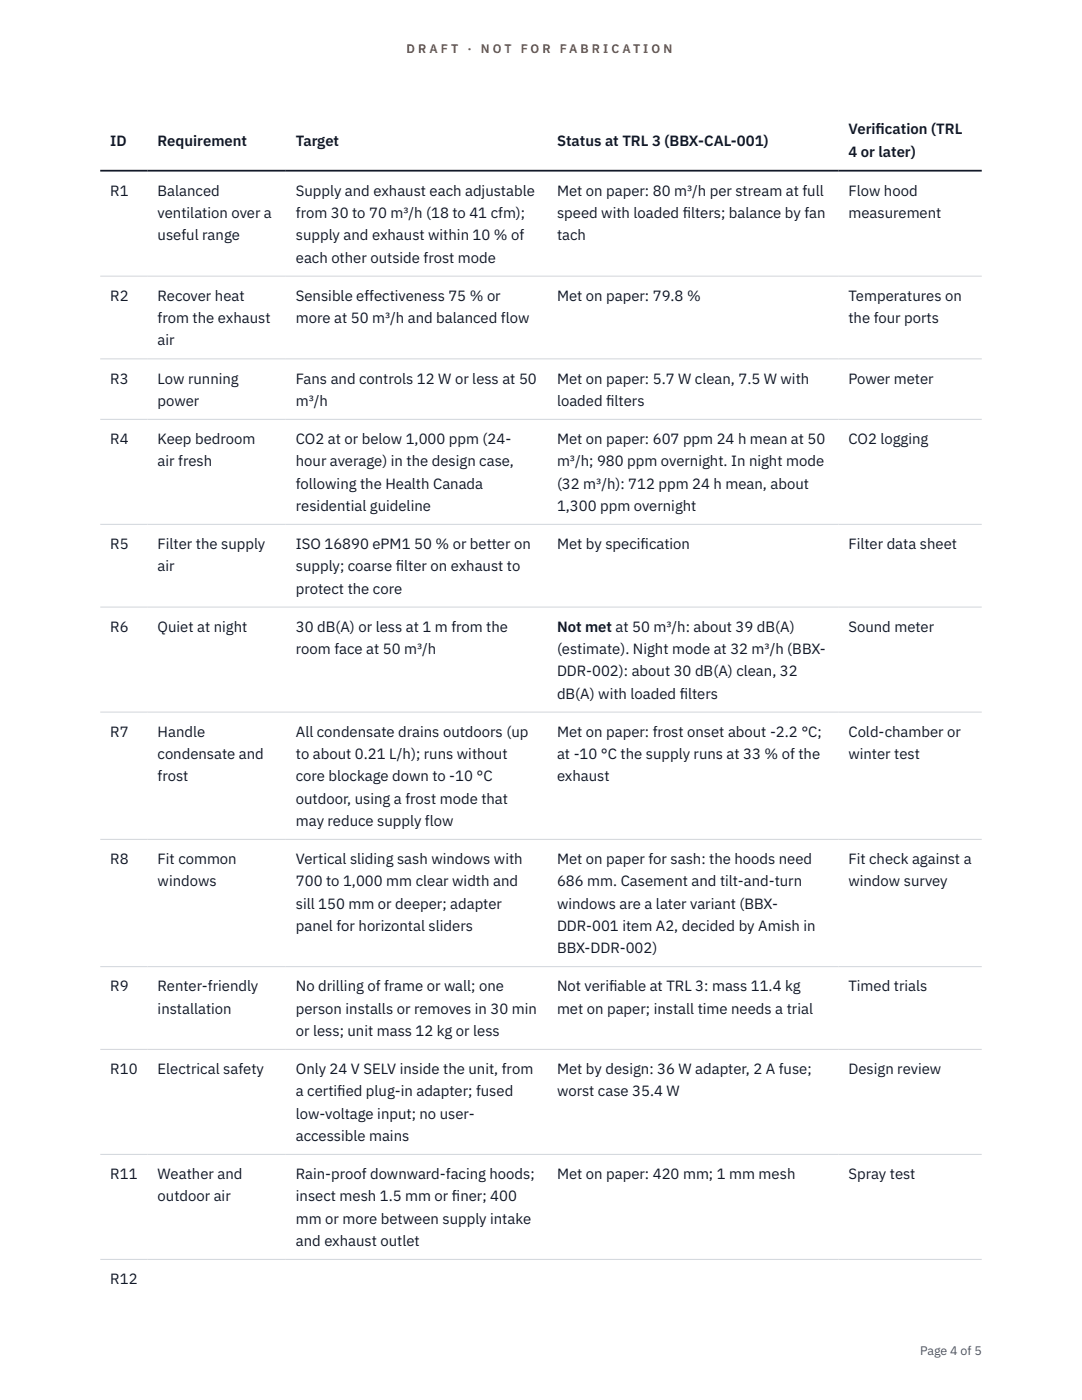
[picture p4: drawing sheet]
<svg xmlns="http://www.w3.org/2000/svg" width="216mm" height="279mm" viewBox="0 0 216 279" stroke-linecap="round" stroke-linejoin="round" font-family="sans-serif">
<defs><g id="words">
<g font-size="3" fill="#111827">
<text x="22" y="29.1">ID</text>
<text x="31.5" y="29.1">Requirement</text>
<text x="59" y="29.1">Target</text>
<text x="111.1" y="29.1">Status at TRL 3 (BBX-CAL-001)</text>
<text x="169.3" y="26.8">Verif</text>
<text x="174.7" y="26.8">ication (TRL</text>
<text x="169.3" y="31.3">4 or later)</text>
<text x="22" y="39.1">R1</text>
<text x="31.5" y="39.1">Balanced</text>
<text x="59" y="39.1">Supply and exhaust each adjustable</text>
<text x="111.1" y="39.1">Met on paper: 80 m³/h per stream at full</text>
<text x="169.3" y="39.1">Flow hood</text>
<text x="31.5" y="43.5">ventilation over a</text>
<text x="31.5" y="48">useful range</text>
<text x="59" y="43.5">from 30 to 70 m³/h (18 to 41 cfm);</text>
<text x="59" y="48">supply and exhaust within 10 % of</text>
<text x="111.1" y="43.5">speed with loaded f</text>
<text x="111.1" y="48">tach</text>
<text x="136.2" y="43.5">ilters; balance by fan</text>
<text x="169.3" y="43.5">measurement</text>
<text x="59" y="52.4">each other outside frost mode</text>
<text x="22" y="60">R2</text>
<text x="31.5" y="60">Recover heat</text>
<text x="31.5" y="64.5">from the exhaust</text>
<text x="59" y="60">Sensible effectiveness 75 % or</text>
<text x="59" y="64.5">more at 50 m³/h and balanced flow</text>
<text x="111.1" y="60">Met on paper: 79.8 %</text>
<text x="169.3" y="60">Temperatures on</text>
<text x="169.3" y="64.5">the four ports</text>
<text x="31.5" y="68.9">air</text>
<text x="22" y="76.5">R3</text>
<text x="31.5" y="76.5">Low running</text>
<text x="59" y="76.5">Fans and controls 12 W or less at 50</text>
<text x="111.1" y="76.5">Met on paper: 5.7 W clean, 7.5 W with</text>
<text x="169.3" y="76.5">Power meter</text>
<text x="31.5" y="81">power</text>
<text x="59" y="81">m³/h</text>
<text x="111.1" y="81">loaded f</text>
<text x="121" y="81">ilters</text>
<text x="22" y="88.6">R4</text>
<text x="31.5" y="88.6">Keep bedroom</text>
<text x="59" y="88.6">CO2 at or below 1,000 ppm (24-</text>
<text x="111.1" y="88.6">Met on paper: 607 ppm 24 h mean at 50</text>
<text x="169.3" y="88.6">CO2 logging</text>
<text x="31.5" y="93.1">air fresh</text>
<text x="59" y="93.1">hour average) in the design case,</text>
<text x="111.1" y="93.1">m³/h; 980 ppm overnight. In night mode</text>
<text x="59" y="97.5">following the Health Canada</text>
<text x="59" y="101.9">residential guideline</text>
<text x="111.1" y="97.5">(32 m³/h): 712 ppm 24 h mean, about</text>
<text x="111.1" y="101.9">1,300 ppm overnight</text>
<text x="22" y="109.6">R5</text>
<text x="31.5" y="109.6">Filter the supply</text>
<text x="59" y="109.6">ISO 16890 ePM1 50 % or better on</text>
<text x="111.1" y="109.6">Met by specif</text>
<text x="127.8" y="109.6">ication</text>
<text x="169.3" y="109.6">Filter data sheet</text>
<text x="31.5" y="114">air</text>
<text x="59" y="114">supply; coarse f</text>
<text x="59" y="118.5">protect the core</text>
<text x="79" y="114">ilter on exhaust to</text>
<text x="22" y="126.1">R6</text>
<text x="31.5" y="126.1">Quiet at night</text>
<text x="59" y="126.1">30 dB(A) or less at 1 m from the</text>
<text x="59" y="130.5">room face at 50 m³/h</text>
<text x="111.1" y="126.1">Not met at 50 m³/h: about 39 dB(A)</text>
<text x="111.1" y="130.5">(estimate). Night mode at 32 m³/h (BBX-</text>
<text x="169.3" y="126.1">Sound meter</text>
<text x="111.1" y="135">DDR-002): about 30 dB(A) clean, 32</text>
<text x="111.1" y="139.4">dB(A) with loaded f</text>
<text x="135.6" y="139.4">ilters</text>
<text x="22" y="147">R7</text>
<text x="31.5" y="147">Handle</text>
<text x="59" y="147">All condensate drains outdoors (up</text>
<text x="111.1" y="147">Met on paper: frost onset about -2.2 °C;</text>
<text x="169.3" y="147">Cold-chamber or</text>
<text x="31.5" y="151.5">condensate and</text>
<text x="31.5" y="155.9">frost</text>
<text x="59" y="151.5">to about 0.21 L/h); runs without</text>
<text x="59" y="155.9">core blockage down to -10 °C</text>
<text x="111.1" y="151.5">at -10 °C the supply runs at 33 % of the</text>
<text x="111.1" y="155.9">exhaust</text>
<text x="169.3" y="151.5">winter test</text>
<text x="59" y="160.4">outdoor, using a frost mode that</text>
<text x="59" y="164.8">may reduce supply flow</text>
<text x="22" y="172.4">R8</text>
<text x="31.5" y="172.4">Fit common</text>
<text x="59" y="172.4">Vertical sliding sash windows with</text>
<text x="111.1" y="172.4">Met on paper for sash: the hoods need</text>
<text x="169.3" y="172.4">Fit check against a</text>
<text x="31.5" y="176.9">windows</text>
<text x="59" y="176.9">700 to 1,000 mm clear width and</text>
<text x="111.1" y="176.9">686 mm. Casement and tilt-and-turn</text>
<text x="169.3" y="176.9">window survey</text>
<text x="59" y="181.3">sill 150 mm or deeper; adapter</text>
<text x="59" y="185.8">panel for horizontal sliders</text>
<text x="111.1" y="181.3">windows are a later variant (BBX-</text>
<text x="111.1" y="185.8">DDR-001 item A2, decided by Amish in</text>
<text x="111.1" y="190.2">BBX-DDR-002)</text>
<text x="22" y="197.8">R9</text>
<text x="31.5" y="197.8">Renter-friendly</text>
<text x="59" y="197.8">No drilling of frame or wall; one</text>
<text x="111.1" y="197.8">Not verif</text>
<text x="121.5" y="197.8">iable at TRL 3: mass 11.4 kg</text>
<text x="169.3" y="197.8">Timed trials</text>
<text x="31.5" y="202.3">installation</text>
<text x="59" y="202.3">person installs or removes in 30 min</text>
<text x="111.1" y="202.3">met on paper; install time needs a trial</text>
<text x="59" y="206.7">or less; unit mass 12 kg or less</text>
<text x="22" y="214.3">R10</text>
<text x="31.5" y="214.3">Electrical safety</text>
<text x="59" y="214.3">Only 24 V SELV inside the unit, from</text>
<text x="111.1" y="214.3">Met by design: 36 W adapter, 2 A fuse;</text>
<text x="169.3" y="214.3">Design review</text>
<text x="59" y="218.8">a certif</text>
<text x="67.3" y="218.8">ied plug-in adapter; fused</text>
<text x="111.1" y="218.8">worst case 35.4 W</text>
<text x="59" y="223.2">low-voltage input; no user-</text>
<text x="59" y="227.7">accessible mains</text>
<text x="22" y="235.3">R11</text>
<text x="31.5" y="235.3">Weather and</text>
<text x="31.5" y="239.8">outdoor air</text>
<text x="59" y="235.3">Rain-proof downward-facing hoods;</text>
<text x="59" y="239.8">insect mesh 1.5 mm or f</text>
<text x="90.2" y="239.8">iner; 400</text>
<text x="111.1" y="235.3">Met on paper: 420 mm; 1 mm mesh</text>
<text x="169.3" y="235.3">Spray test</text>
<text x="59" y="244.2">mm or more between supply intake</text>
<text x="59" y="248.6">and exhaust outlet</text>
<text x="22" y="256.3">R12</text>
</g>
<g font-size="2.5" fill="#b45309">
<text x="81.1" y="10.5">D R A F T</text>
<text x="93.3" y="10.5">·</text>
<text x="95.9" y="10.5">N O T</text>
<text x="103.9" y="10.5">F O R</text>
<text x="111.7" y="10.5">F A B R I C A T I O N</text>
</g>
<text font-size="2.5" fill="#4b5563" x="183.6" y="270.3">Page 4 of 5</text>
</g></defs>
<path d="M20 55.1h175.9M20 71.6h175.9M20 83.7h175.9M20 104.6h175.9M20 121.2h175.9M20 142.1h175.9M20 167.5h175.9M20 192.9h175.9M20 209.4h175.9M20 230.4h175.9M20 251.3h175.9" fill="none" stroke="#d1d5db" stroke-width=".2"/>
<path d="M20 34.1h175.9" fill="none" stroke="#111827" stroke-width=".35"/>
<use href="#words"/>
</svg>
